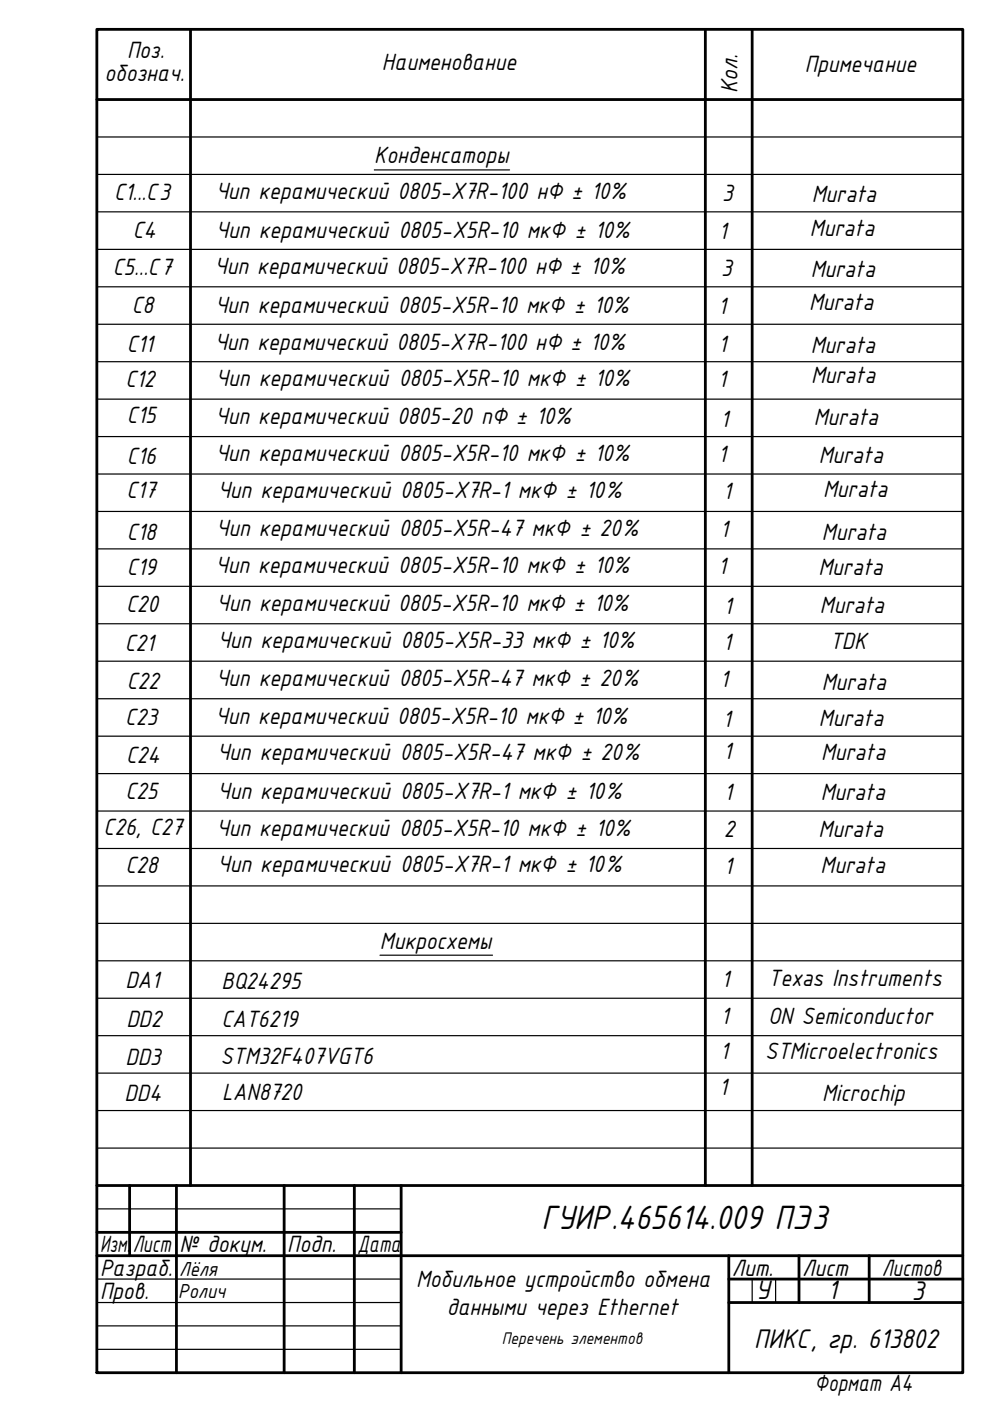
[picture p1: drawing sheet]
<svg xmlns="http://www.w3.org/2000/svg" width="210mm" height="297mm" viewBox="0 0 210 297" stroke-linecap="round" stroke-linejoin="round" font-family="sans-serif">
<defs><g id="words">
<text font-size="7.7" x="114.8" y="260.6">ГУИР.465614.009 ПЭ3</text>
<g font-size="6.2">
<text x="160.2" y="275.5">У</text>
<text x="175.5" y="275.5">1</text>
<text x="193.3" y="275.6">3</text>
<text x="159.9" y="285.8">ПИКС, гр. 613802</text>
</g>
<g font-size="5.4">
<text x="22.1" y="17.2">обознач.</text>
<text x="26.9" y="12.3">Поз.</text>
<text x="81" y="14.9">Наименование</text>
<text x="170.7" y="15.3">Примечание</text>
<text x="156.4" y="19.7" transform="rotate(-90 156.4 19.7)">Кол.</text>
<text x="79.4" y="34.6">Конденсаторы</text>
<text x="24.2" y="42.4">C1...С3</text>
<text x="45.7" y="42.2">Чип керамический 0805-X7R-100 нФ ± 10%</text>
<text x="153.1" y="42.7">3</text>
<text x="172.1" y="42.9">Murata</text>
<text x="28.2" y="50.5">C4</text>
<text x="45.8" y="50.5">Чип керамический 0805-X5R-10 мкФ ± 10%</text>
<text x="152.4" y="50.8">1</text>
<text x="171.7" y="50">Murata</text>
<text x="23.9" y="58.4">C5...С7</text>
<text x="45.5" y="58.1">Чип керамический 0805-X7R-100 нФ ± 10%</text>
<text x="152.9" y="58.6">3</text>
<text x="171.9" y="58.8">Murata</text>
<text x="171.5" y="65.8">Murata</text>
<text x="28" y="66.3">C8</text>
<text x="45.6" y="66.3">Чип керамический 0805-X5R-10 мкФ ± 10%</text>
<text x="152.3" y="66.5">1</text>
<text x="26.9" y="74.7">C11</text>
<text x="45.5" y="74.3">Чип керамический 0805-X7R-100 нФ ± 10%</text>
<text x="152.3" y="74.7">1</text>
<text x="171.9" y="74.9">Murata</text>
<text x="26.6" y="82.1">C12</text>
<text x="45.8" y="81.9">Чип керамический 0805-X5R-10 мкФ ± 10%</text>
<text x="152.3" y="82.1">1</text>
<text x="172" y="81.2">Murata</text>
<text x="26.9" y="89.7">C15</text>
<text x="45.7" y="89.9">Чип керамический 0805-20 пФ ± 10%</text>
<text x="152.8" y="90.6">1</text>
<text x="172.6" y="90.1">Murata</text>
<text x="26.9" y="98.3">C16</text>
<text x="45.7" y="97.7">Чип керамический 0805-X5R-10 мкФ ± 10%</text>
<text x="152.3" y="98">1</text>
<text x="173.6" y="98.2">Murata</text>
<text x="26.8" y="105.6">C17</text>
<text x="46.2" y="105.6">Чип керамический 0805-X7R-1 мкФ ± 10%</text>
<text x="153.4" y="105.8">1</text>
<text x="174.5" y="105.3">Murata</text>
<text x="45.8" y="113.6">Чип керамический 0805-X5R-47 мкФ ± 20%</text>
<text x="152.7" y="113.9">1</text>
<text x="26.9" y="114.4">C18</text>
<text x="174.3" y="114.6">Murata</text>
<text x="26.9" y="122">C19</text>
<text x="45.7" y="121.4">Чип керамический 0805-X5R-10 мкФ ± 10%</text>
<text x="152.3" y="121.7">1</text>
<text x="173.6" y="121.9">Murata</text>
<text x="26.7" y="129.8">C20</text>
<text x="45.9" y="129.6">Чип керамический 0805-X5R-10 мкФ ± 10%</text>
<text x="153.5" y="130.3">1</text>
<text x="173.8" y="130">Murata</text>
<text x="26.5" y="138">C21</text>
<text x="46.2" y="137.4">Чип керамический 0805-X5R-33 мкФ ± 10%</text>
<text x="153.3" y="137.7">1</text>
<text x="175.9" y="137.7">TDK</text>
<text x="26.9" y="146.1">C22</text>
<text x="45.8" y="145.4">Чип керамический 0805-X5R-47 мкФ ± 20%</text>
<text x="152.7" y="145.6">1</text>
<text x="174.3" y="146.3">Murata</text>
<text x="26.5" y="153.7">C23</text>
<text x="45.7" y="153.4">Чип керамический 0805-X5R-10 мкФ ± 10%</text>
<text x="153.3" y="154.1">1</text>
<text x="173.6" y="153.9">Murata</text>
<text x="26.7" y="161.8">C24</text>
<text x="46" y="161.2">Чип керамический 0805-X5R-47 мкФ ± 20%</text>
<text x="153.4" y="160.9">1</text>
<text x="174.1" y="161.1">Murata</text>
<text x="26.6" y="169.5">C25</text>
<text x="46.1" y="169.3">Чип керамический 0805-X7R-1 мкФ ± 10%</text>
<text x="153.6" y="169.7">1</text>
<text x="174" y="169.5">Murata</text>
<text x="22" y="177.1">C26, C27</text>
<text x="45.9" y="177.3">Чип керамический 0805-X5R-10 мкФ ± 10%</text>
<text x="153.5" y="177.4">2</text>
<text x="173.6" y="177.5">Murata</text>
<text x="26.6" y="185.1">C28</text>
<text x="46.1" y="185">Чип керамический 0805-X7R-1 мкФ ± 10%</text>
<text x="153.6" y="185.3">1</text>
<text x="174" y="185.1">Murata</text>
<text x="80.6" y="201.1">Микросхемы</text>
<text x="26.6" y="209.5">DA1</text>
<text x="47" y="209.6">BQ24295</text>
<text x="153" y="209.3">1</text>
<text x="162.9" y="209.1">Texas Instruments</text>
<text x="26.8" y="217.7">DD2</text>
<text x="46.9" y="217.8">CAT6219</text>
<text x="152.8" y="217.1">1</text>
<text x="162.8" y="217.2">ON Semiconductor</text>
<text x="26.6" y="225.7">DD3</text>
<text x="46.7" y="225.6">STM32F407VGT6</text>
<text x="152.7" y="224.6">1</text>
<text x="162.2" y="224.6">STMicroelectronics</text>
<text x="26.4" y="233.4">DD4</text>
<text x="47.1" y="233.3">LAN8720</text>
<text x="152.5" y="232.2">1</text>
<text x="174.3" y="233.3">Microchip</text>
<text x="21.2" y="265.5">Изм.</text>
<text x="28.2" y="265.5">Лист</text>
<text x="38.1" y="265.5">№ докум.</text>
<text x="60.9" y="265.5">Подп.</text>
<text x="75.8" y="265.5">Дата</text>
<text x="21.2" y="270.5">Разраб.</text>
<text x="21.2" y="275.5">Пров.</text>
<text x="88.2" y="272.9">Мобильное устройство обмена</text>
<text x="155.2" y="270.5">Лит.</text>
<text x="170.1" y="270.5">Лист</text>
<text x="187" y="270.5">Листов</text>
<text x="94.7" y="278.7">данными через Ethernet</text>
<text x="172.7" y="295">Формат А4</text>
</g>
<g font-size="4.6">
<text x="37.8" y="275.3">Ролич</text>
<text x="38" y="270.5">Лёля</text>
</g>
<text font-size="3.8" x="106.4" y="284.9">Перечень элементов</text>
</g></defs>
<!-- layer: 0 -->
<g fill="none" stroke="#000" stroke-width=".59">
<path d="M20.5 6.2h183.6v284.8h-183.6zM40.4 6.2v245.2M149.5 6.2v245.2M159.5 6.2v245.2M20.5 21.1h183.6M20.5 251.4h183.6M27.5 251.4v14.8M37.4 251.4v39.6M60.2 251.4v39.6M75.1 251.4v39.6M85.1 251.4v39.6M20.5 266.2h183.6"/>
<path d="M20.5 261.3h64.6M154.5 266.2v24.8M154.5 271.2h49.6M154.5 276.2h49.6M169.4 266.2v10M184.3 266.2v10"/>
</g>
<g fill="none" stroke="#000" stroke-width=".25">
<path d="M20.5 6.2v14.9h183.6M172.4 6.2h9.9M20.5 29h183.6M20.5 37h183.6M79.4 36h28.6M20.5 44.9h183.6M20.5 52.9h183.6M20.5 60.8h183.6M20.5 68.7h183.6M20.5 76.7h183.6M20.5 84.6h183.6M20.5 92.6h183.6"/>
<path d="M20.5 100.5h183.6M20.5 108.4h183.6M20.5 116.4h183.6M20.5 124.3h183.6M20.5 132.2h183.6M20.5 140.2h183.6M20.5 148.1h183.6M20.5 156.1h183.6M20.5 164h183.6M20.5 172h183.6M20.5 179.9h183.6M20.5 187.8h183.6"/>
<path d="M20.5 195.8h183.6M20.5 203.7h183.6M20.5 211.6h183.6M20.5 219.6h183.6M80.6 202.5h23.8M20.5 227.5h183.6M20.5 235.5h183.6M20.5 256.3h64.6M20.5 243.4h183.6M20.5 261.3h64.6M20.5 266.2h64.6M20.5 276.2h64.6"/>
<path d="M20.5 271.2h64.6M154.5 266.2v5M159.5 271.2v5M164.5 271.2v5M20.5 281.1h64.6M20.5 286.1h64.6M20.5 291h183.6"/>
</g>
<use href="#words"/>
</svg>
